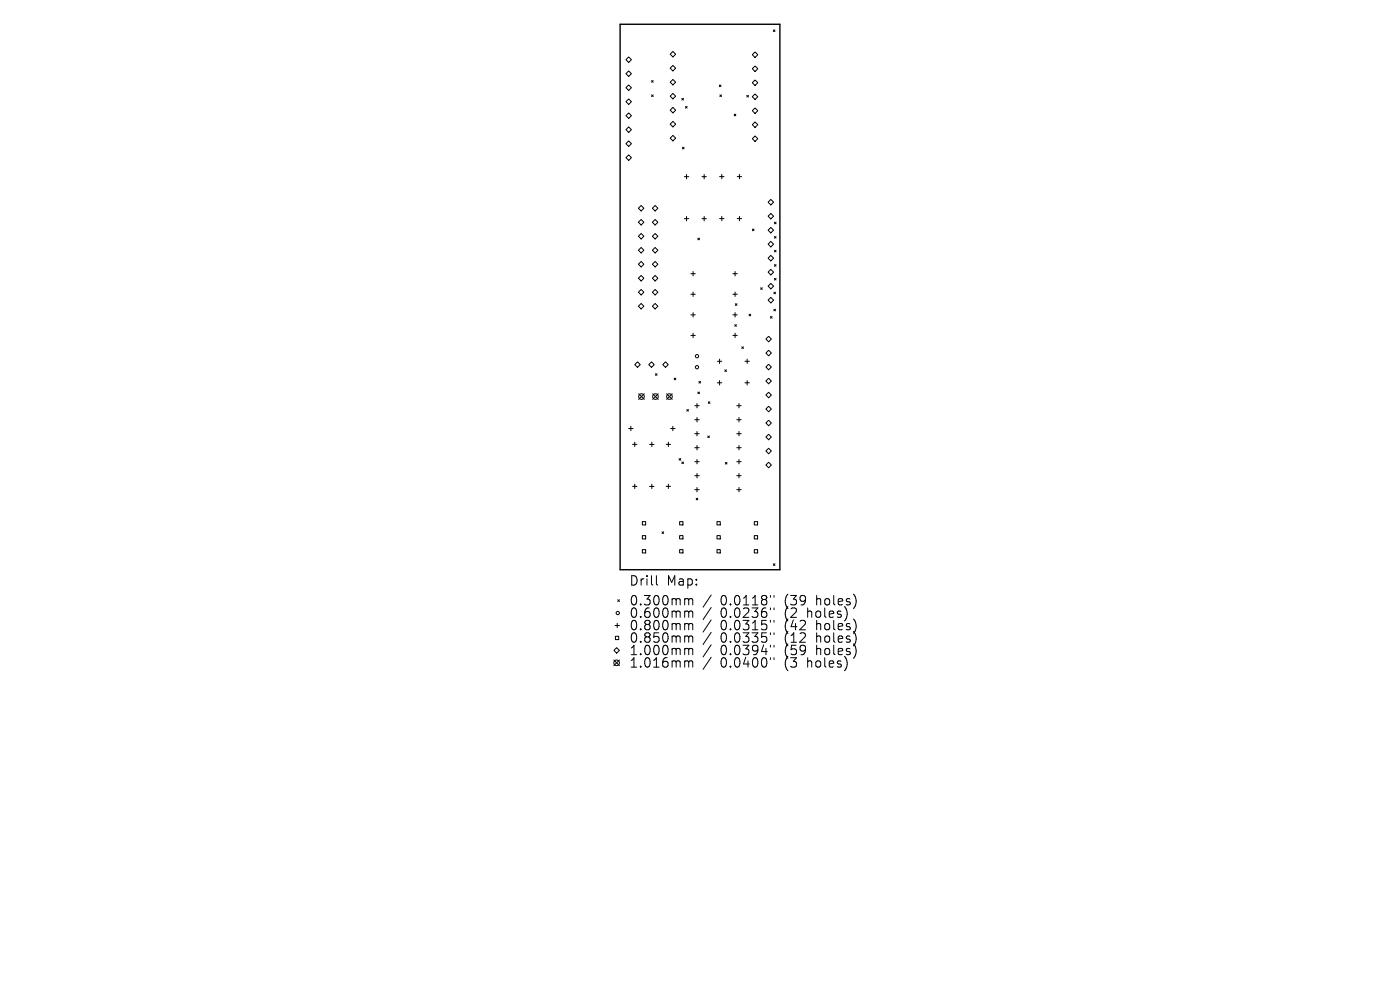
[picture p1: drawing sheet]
<svg xmlns="http://www.w3.org/2000/svg" width="297mm" height="210mm" viewBox="0 0 297 210" stroke-linecap="round" stroke-linejoin="round" font-family="sans-serif">
<defs><g id="words">
<g font-size="2.8">
<text x="133.4" y="124.5">Drill</text>
<text x="141.4" y="124.5">Map:</text>
<text x="133.4" y="128.7">0.300mm</text>
<text x="133.4" y="131.3">0.600mm</text>
<text x="152.9" y="128.7">0.0118&quot;</text>
<text x="152.9" y="131.3">0.0236&quot;</text>
<text x="166.6" y="128.7">(39</text>
<text x="166.6" y="131.3">(2</text>
<text x="171.5" y="131.3">holes)</text>
<text x="173.4" y="128.7">holes)</text>
<text x="133.4" y="134">0.800mm</text>
<text x="133.4" y="136.6">0.850mm</text>
<text x="152.9" y="134">0.0315&quot;</text>
<text x="152.9" y="136.6">0.0335&quot;</text>
<text x="166.6" y="134">(42</text>
<text x="166.6" y="136.6">(12</text>
<text x="173.4" y="134">holes)</text>
<text x="173.4" y="136.6">holes)</text>
<text x="133.4" y="139.3">1.000mm</text>
<text x="133.4" y="141.9">1.016mm</text>
<text x="152.9" y="139.3">0.0394&quot;</text>
<text x="152.9" y="141.9">0.0400&quot;</text>
<text x="166.6" y="139.3">(59</text>
<text x="166.6" y="141.9">(3</text>
<text x="171.5" y="141.9">holes)</text>
<text x="173.4" y="139.3">holes)</text>
</g>
</g></defs>
<path d="M131.6 5.1h33.8v115.8h-33.8z" fill="none" stroke="#000" stroke-width=".3"/>
<g fill="none" stroke="#000" stroke-width=".21">
<path d="M132.8 12.7l.6-.6 .6 .6-.6 .5zM132.8 15.6l.6-.6 .6 .6-.6 .6zM133.4 18l.6 .6-.6 .6-.6-.6zM138.2 17.1l.4 .3M138.6 17.1l-.4 .3M142.2 11.5l.6-.6 .5 .6-.5 .6zM142.2 14.5l.6-.6 .5 .6-.5 .5zM142.2 17.4l.6-.6 .5 .6-.5 .6zM142.8 19.8l.5 .6-.5 .6-.6-.6zM152.6 18l.3 .4M152.9 18l-.3 .4M159.6 11.6l.6-.6 .6 .6-.6 .6z"/>
<path d="M159.6 17.5l.6-.5 .6 .5-.6 .6zM160.2 14l.6 .6-.6 .6-.6-.6zM164.1 6.3l.3 .4M164.4 6.3l-.3 .4M132.8 21.6l.6-.6 .6 .6-.6 .6zM132.8 24.5l.6-.5 .6 .5-.6 .6zM132.8 27.5l.6-.6 .6 .6-.6 .6zM132.8 33.4l.6-.5 .6 .5-.6 .6zM133.4 29.9l.6 .6-.6 .6-.6-.6zM138.2 20.1l.4 .4M138.6 20.1l-.4 .4M142.2 23.4l.6-.6 .5 .6-.5 .6z"/>
<path d="M142.2 26.3l.6-.5 .5 .5-.5 .6zM142.8 28.7l.5 .6-.5 .6-.6-.6zM144.7 20.9l.3 .3M144.8 31.2l.3 .4M145 20.9l-.3 .3M145.1 31.2l-.3 .4M145.2 37.5h.9M145.4 22.6l.4 .3M145.6 37v.9M145.8 22.6l-.4 .3M148.9 37.5h1M149.4 37v.9"/>
<path d="M152.7 37.5h.9M152.7 20.1l.4 .4M153.1 20.1l-.4 .4M153.1 37v.9M155.8 24.2l.3 .4M156.1 24.2l-.3 .4M156.4 37.5h.9M156.9 37v.9M158.4 20.2l.4 .4M158.8 20.2l-.4 .4M159.6 20.5l.6-.6 .6 .6-.6 .6zM159.6 23.5l.6-.6 .6 .6-.6 .6z"/>
<path d="M159.6 26.5l.6-.6 .6 .6-.6 .5zM159.6 29.4l.6-.6 .6 .6-.6 .6zM135.4 44.2l.6-.6 .6 .6-.6 .6zM135.4 47.1l.6-.5 .6 .5-.6 .6zM135.4 50.1l.6-.6 .6 .6-.6 .6zM135.4 53.1l.6-.6 .6 .6-.6 .6zM136 55.5l.6 .5-.6 .6-.6-.6zM136 58.4l.6 .6-.6 .6-.6-.6zM138.4 44.2l.6-.6 .6 .6-.6 .6zM138.4 47.1l.6-.5 .6 .5-.6 .6zM138.4 50.1l.6-.6 .6 .6-.6 .6zM138.4 53.1l.6-.6 .6 .6-.6 .6z"/>
<path d="M139 55.5l.6 .5-.6 .6-.6-.6zM139 58.4l.6 .6-.6 .6-.6-.6zM145.2 46.4h.9M145.6 45.9v1M146.6 58.1h.9M147 57.6v.9M148 50.5l.4 .4M148.4 50.5l-.4 .4M148.9 46.4h1M149.4 45.9v1M152.7 46.4h.9M153.1 45.9v.9"/>
<path d="M155.5 58.1h.9M155.9 57.6v.9M156.4 46.4h.9M156.9 45.9v.9M159.6 48.6l.4 .3M160 48.6l-.4 .3M162.9 42.9l.6-.6 .6 .6-.6 .6zM162.9 45.9l.6-.6 .6 .6-.6 .5zM162.9 51.8l.6-.6 .6 .6-.6 .6zM162.9 54.8l.6-.6 .6 .6-.6 .5zM163.5 48.2l.6 .6-.6 .6-.6-.6zM163.5 57.1l.6 .6-.6 .6-.6-.6z"/>
<path d="M164.3 47.1l.3 .4M164.3 50.2l.3 .3M164.3 53.1l.3 .3M164.3 56.1l.3 .4M164.3 59.1l.3 .3M164.6 56.1l-.3 .4M164.6 47.1l-.3 .4M164.6 50.2l-.3 .3M164.6 53.1l-.3 .3M164.6 59.1l-.3 .3M134.7 77.3l.5-.5 .6 .5-.6 .6zM135.4 62l.6-.6 .6 .6-.6 .6z"/>
<path d="M135.4 65l.6-.6 .6 .6-.6 .5zM137.6 77.3l.6-.5 .6 .5-.6 .6zM138.4 62l.6-.6 .6 .6-.6 .6zM138.4 65l.6-.6 .6 .6-.6 .5zM139 79.3l.4 .3M139.4 79.3l-.4 .3M140.6 77.3l.6-.5 .6 .5-.6 .6zM146.6 62.4h.9M146.6 66.8h.9M146.6 71.1h.9M147 62v.9M147 66.3v1"/>
<path d="M147 70.7v.9M152.2 76.6h.9M152.7 76.2v.9M153.8 78.5l.3 .3M154.1 78.5l-.3 .3M155.5 62.4h.9M155.5 66.8h.9M155.5 71.1h.9M155.9 68.9l.3 .3M155.9 62v.9M155.9 66.3v1M155.9 70.7v.9"/>
<path d="M156 64.4l.3 .4M156.2 68.9l-.3 .3M156.3 64.4l-.3 .4M157.4 73.6l.3 .3M157.7 73.6l-.3 .3M158 76.6h1M158.5 76.2v.9M158.9 66.6l.4 .4M159.3 66.6l-.4 .4M161.4 61l.3 .4M161.7 61l-.3 .4M162.5 71.9l.6-.6 .5 .6-.5 .6z"/>
<path d="M162.5 74.9l.6-.6 .5 .6-.5 .6zM162.5 77.9l.6-.6 .5 .6-.5 .5zM162.9 63.7l.6-.6 .6 .6-.6 .6zM163.4 67.1l.4 .4M163.5 60.1l.6 .6-.6 .6-.6-.6zM163.8 67.1l-.4 .4M164.2 62l.3 .3M164.2 65.6l.3 .3M164.5 62l-.3 .3M164.5 65.6l-.3 .3M133.4 90.9h.9M133.8 90.4v1"/>
<path d="M134.2 94.3h.9M134.7 93.8v.9M135.5 83.5l1.2 1.2M136.7 83.5l-1.2 1.2M137.8 94.3h.9M138.3 93.8v.9M138.5 83.5l1.1 1.2M139.6 83.5l-1.1 1.2M141.3 94.3h1M141.4 83.5l1.2 1.2M141.8 93.8v.9M142.3 90.9h.9"/>
<path d="M142.6 83.5l-1.2 1.2M142.7 90.4v1M143 80.2l.4 .4M143.4 80.2l-.4 .4M144.1 97.3l.3 .3M144.4 97.3l-.3 .3M144.7 98l.3 .4M145 98l-.3 .4M145.7 86.9l.4 .3M146.1 86.9l-.4 .3M147.4 86.1h.9M147.4 89h.9"/>
<path d="M147.4 92h.9M147.4 95h.9M147.4 97.9h.9M147.9 85.6v.9M147.9 88.6v.9M147.9 91.5v1M147.9 94.5v.9M147.9 97.5v.9M148 83.2l.4 .3M148.3 80.9l.3 .4M148.4 83.2l-.4 .3M148.6 80.9l-.3 .4"/>
<path d="M150.1 92.5l.4 .3M150.3 85.2l.3 .4M150.5 92.5l-.4 .3M150.6 85.2l-.3 .4M152.2 81.2h.9M152.7 80.7v1M153.9 98.1l.3 .3M154.2 98.1l-.3 .3M156.3 86.1h.9M156.3 89h.9M156.3 92h.9M156.3 95h.9"/>
<path d="M156.3 97.9h.9M156.8 85.6v.9M156.8 88.6v.9M156.8 91.5v1M156.8 94.5v.9M156.8 97.5v.9M158 81.2h1M158.5 80.7v1M162.5 80.8l.6-.6 .5 .6-.5 .6zM162.5 89.7l.6-.6 .5 .6-.5 .6zM162.5 92.7l.6-.6 .5 .6-.5 .6zM162.5 95.7l.6-.6 .5 .6-.5 .6z"/>
<path d="M162.5 98.6l.6-.5 .5 .5-.5 .6zM163.1 83.2l.5 .6-.5 .6-.6-.6zM163.1 86.2l.5 .6-.5 .5-.6-.5zM134.2 103.2h.9M134.7 102.7v.9M136.3 110.7h.7v.7h-.7zM136.3 113.6h.7v.7h-.7zM136.3 116.6h.7v.7h-.7zM137.8 103.2h.9M138.3 102.7v1M140.4 112.8l.4 .4M140.8 112.8l-.4 .4"/>
<path d="M141.3 103.2h1M141.8 102.7v.9M144.2 110.7h.7v.7h-.7zM144.2 113.6h.7v.7h-.7zM144.2 116.6h.7v.7h-.7zM147.4 100.9h.9M147.4 103.9h.9M147.7 105.7l.3 .3M147.9 100.4v1M147.9 103.4v.9M148 105.7l-.3 .3M152.1 110.7h.7v.7h-.7z"/>
<path d="M152.1 113.6h.7v.7h-.7zM152.1 116.6h.7v.7h-.7zM156.3 100.9h.9M156.3 103.9h.9M156.8 100.4v1M156.8 103.4v.9M160 110.7h.7v.7h-.7zM160 113.6h.7v.7h-.7zM160 116.6h.7v.7h-.7zM164.1 119.6l.3 .3M164.4 119.6l-.3 .3M130.2 138l.6-.6 .6 .6-.6 .5z"/>
<path d="M130.5 132.7h.9M130.6 135h.7v.7h-.7zM130.9 132.2v1M131.1 127.2l.3 .4M131.4 127.2l-.3 .4M139.3 122.1v1.7l.2 .3M145.5 127l.5 .1 .1 .2M145.5 129.6l.5 .1 .1 .2M145.5 132.3l.5 .1 .1 .2M145.5 134.9l.5 .1 .1 .2M145.5 137.5l.5 .1 .1 .2M146.1 127.3l.3-.3 .5 .1 .1 1.2"/>
<path d="M146.1 127.3v1M146.1 129.9v1.1M146.1 132.6v1M146.1 135.2v1M146.1 137.8v1.1M146.1 129.9l.3-.3 .5 .1 .1 1.3M146.1 132.6l.3-.3 .5 .1 .1 1.2M146.1 135.2l.3-.3 .5 .1 .1 1.2M146.1 137.8l.3-.3 .5 .1 .1 1.3M150.9 126.2l-1.7 2.6M150.9 128.9l-1.7 2.5M150.9 131.5l-1.7 2.6"/>
<path d="M150.9 134.1l-1.7 2.6M150.9 136.8l-1.7 2.6M150.9 139.4l-1.7 2.6M163.4 126.3v.4M163.4 129v.3M163.4 131.6v.4M163.4 134.2v.4M163.4 136.9v.4M163.4 139.5v.4M164.2 126.3v.4M164.2 129v.3M164.2 131.6v.4"/>
<path d="M164.2 134.2v.4M164.2 136.9v.4M164.2 139.5v.4M130.2 140l1.2 1.2M131.4 140l-1.2 1.2M145.5 140.2l.5 .1 .1 .2M146.1 140.5v1M146.1 140.5l.3-.3 .5 .1 .1 1.2"/>
<circle cx="147.9" cy="77.9" r=".35"/>
<circle cx="147.9" cy="75.6" r=".35"/>
<circle cx="136.1" cy="84.1" r=".59"/>
<circle cx="139.1" cy="84.1" r=".59"/>
<circle cx="142" cy="84.1" r=".59"/>
<circle cx="131.1" cy="130" r=".35"/>
<circle cx="130.8" cy="140.6" r=".59"/>
</g>
<use href="#words"/>
</svg>
